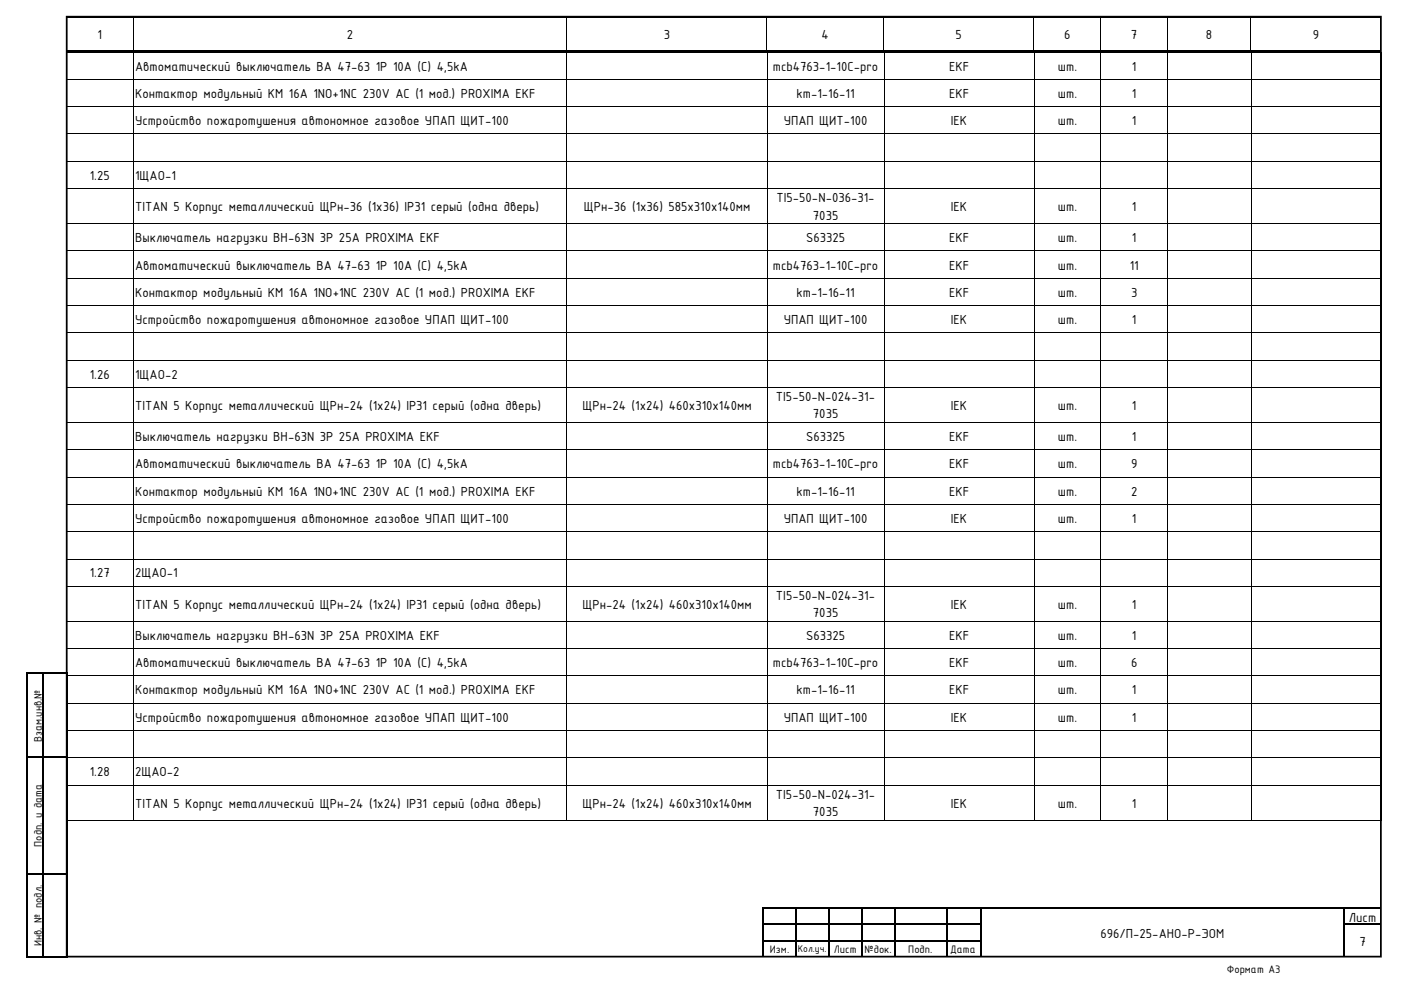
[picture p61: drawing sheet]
<svg xmlns="http://www.w3.org/2000/svg" width="420mm" height="297mm" viewBox="0 0 420 297" stroke-linecap="round" stroke-linejoin="round" font-family="sans-serif">
<defs><g id="words">
<g font-size="4.2">
<text x="29.2" y="11.7">1</text>
<text x="104" y="11.7">2</text>
<text x="199" y="11.7">3</text>
<text x="246.3" y="11.7">4</text>
<text x="286.5" y="11.7">5</text>
<text x="319" y="11.7">6</text>
<text x="339" y="11.7">7</text>
<text x="361.6" y="11.7">8</text>
<text x="393.6" y="11.7">9</text>
<text x="40.5" y="21.2">Автоматический выключатель ВА 47-63 1P 10А (C) 4,5kA</text>
<text x="231.7" y="21.2">mcb4763-1-10C-pro</text>
<text x="284.5" y="21.2">EKF</text>
<text x="317.2" y="21.2">шт.</text>
<text x="339.4" y="21.2">1</text>
<text x="40.5" y="29.4">Контактор модульный КМ 16A 1NO+1NC 230V AC (1 мод.) PROXIMA EKF</text>
<text x="238.8" y="29.4">km-1-16-11</text>
<text x="284.5" y="29.4">EKF</text>
<text x="317.2" y="29.4">шт.</text>
<text x="339.4" y="29.4">1</text>
<text x="40.5" y="37.6">Устройство пожаротушения автономное газовое УПАП ЩИТ-100</text>
<text x="235" y="37.6">УПАП ЩИТ-100</text>
<text x="285.1" y="37.6">IEK</text>
<text x="317.2" y="37.6">шт.</text>
<text x="339.4" y="37.6">1</text>
<text x="26.9" y="53.9">1.25</text>
<text x="40.5" y="53.9">1ЩАО-1</text>
<text x="40.5" y="63.3">TITAN 5 Корпус металлический ЩРн-36 (1х36) IP31 серый (одна дверь)</text>
<text x="175" y="63.3">ЩРн-36 (1х36) 585х310х140мм</text>
<text x="232.8" y="60.7">TI5-50-N-036-31-</text>
<text x="243.7" y="65.9">7035</text>
<text x="285.1" y="63.3">IEK</text>
<text x="317.2" y="63.3">шт.</text>
<text x="339.4" y="63.3">1</text>
<text x="40.5" y="72.7">Выключатель нагрузки ВН-63N 3P 25A PROXIMA EKF</text>
<text x="241.7" y="72.7">S63325</text>
<text x="284.5" y="72.7">EKF</text>
<text x="317.2" y="72.7">шт.</text>
<text x="339.4" y="72.7">1</text>
<text x="40.5" y="80.9">Автоматический выключатель ВА 47-63</text>
<text x="112.7" y="80.9">1P 10А (C) 4,5kA</text>
<text x="231.7" y="80.9">mcb4763-1-10C-pro</text>
<text x="284.5" y="80.9">EKF</text>
<text x="317.2" y="80.9">шт.</text>
<text x="338.7" y="80.9">11</text>
<text x="40.5" y="89">Контактор модульный КМ 16A 1NO+1NC 230V AC (1 мод.) PROXIMA EKF</text>
<text x="238.8" y="89">km-1-16-11</text>
<text x="284.5" y="89">EKF</text>
<text x="317.2" y="89">шт.</text>
<text x="339.1" y="89">3</text>
<text x="40.5" y="97.2">Устройство пожаротушения автономное газовое УПАП ЩИТ-100</text>
<text x="235" y="97.2">УПАП ЩИТ-100</text>
<text x="285.1" y="97.2">IEK</text>
<text x="317.2" y="97.2">шт.</text>
<text x="339.4" y="97.2">1</text>
<text x="26.9" y="113.6">1.26</text>
<text x="40.5" y="113.6">1ЩАО-2</text>
<text x="40.5" y="123">TITAN 5 Корпус металлический ЩРн-24 (1х24) IP31 серый (одна дверь)</text>
<text x="174.6" y="123">ЩРн-24 (1х24) 460х310х140мм</text>
<text x="232.6" y="120.4">TI5-50-N-024-31-</text>
<text x="243.7" y="125.5">7035</text>
<text x="285.1" y="123">IEK</text>
<text x="317.2" y="123">шт.</text>
<text x="339.4" y="123">1</text>
<text x="40.5" y="132.3">Выключатель нагрузки ВН-63N 3P 25A PROXIMA EKF</text>
<text x="241.7" y="132.3">S63325</text>
<text x="284.5" y="132.3">EKF</text>
<text x="317.2" y="132.3">шт.</text>
<text x="339.4" y="132.3">1</text>
<text x="40.5" y="140.5">Автоматический выключатель ВА 47-63 1P 10А (C) 4,5kA</text>
<text x="231.7" y="140.5">mcb4763-1-10C-pro</text>
<text x="284.5" y="140.5">EKF</text>
<text x="317.2" y="140.5">шт.</text>
<text x="339.1" y="140.5">9</text>
<text x="40.5" y="148.7">Контактор модульный КМ 16A 1NO+1NC 230V AC (1 мод.) PROXIMA EKF</text>
<text x="238.8" y="148.7">km-1-16-11</text>
<text x="284.5" y="148.7">EKF</text>
<text x="317.2" y="148.7">шт.</text>
<text x="339.1" y="148.7">2</text>
<text x="40.5" y="156.9">Устройство пожаротушения автономное газовое УПАП ЩИТ-100</text>
<text x="235" y="156.9">УПАП ЩИТ-100</text>
<text x="285.1" y="156.9">IEK</text>
<text x="317.2" y="156.9">шт.</text>
<text x="339.4" y="156.9">1</text>
<text x="26.9" y="173.3">1.27</text>
<text x="40.5" y="173.3">2ЩАО-1</text>
<text x="40.5" y="182.6">TITAN 5 Корпус металлический ЩРн-24 (1х24) IP31 серый (одна дверь)</text>
<text x="174.6" y="182.6">ЩРн-24 (1х24) 460х310х140мм</text>
<text x="232.6" y="180">TI5-50-N-024-31-</text>
<text x="243.7" y="185.2">7035</text>
<text x="285.1" y="182.6">IEK</text>
<text x="317.2" y="182.6">шт.</text>
<text x="339.4" y="182.6">1</text>
<text x="40.5" y="192">Выключатель нагрузки ВН-63N 3P 25A PROXIMA EKF</text>
<text x="241.7" y="192">S63325</text>
<text x="284.5" y="192">EKF</text>
<text x="317.2" y="192">шт.</text>
<text x="339.4" y="192">1</text>
<text x="40.5" y="200.2">Автоматический выключатель ВА 47-63 1P 10А (C) 4,5kA</text>
<text x="231.7" y="200.2">mcb4763-1-10C-pro</text>
<text x="284.5" y="200.2">EKF</text>
<text x="317.2" y="200.2">шт.</text>
<text x="339.1" y="200.2">6</text>
<text x="40.5" y="208.3">Контактор модульный КМ 16A 1NO+1NC 230V AC (1 мод.) PROXIMA EKF</text>
<text x="238.8" y="208.3">km-1-16-11</text>
<text x="284.5" y="208.3">EKF</text>
<text x="317.2" y="208.3">шт.</text>
<text x="339.4" y="208.3">1</text>
<text x="40.5" y="216.6">Устройство пожаротушения автономное газовое УПАП ЩИТ-100</text>
<text x="235" y="216.6">УПАП ЩИТ-100</text>
<text x="285.1" y="216.6">IEK</text>
<text x="317.2" y="216.6">шт.</text>
<text x="339.4" y="216.6">1</text>
<text x="26.9" y="232.9">1.28</text>
<text x="40.5" y="232.9">2ЩАО-2</text>
<text x="232.6" y="239.7">TI5-50-N-024-31-</text>
<text x="40.5" y="242.3">TITAN 5 Корпус металлический ЩРн-24 (1х24) IP31 серый (одна дверь)</text>
<text x="174.6" y="242.3">ЩРн-24 (1х24) 460х310х140мм</text>
<text x="243.7" y="244.9">7035</text>
<text x="285.1" y="242.3">IEK</text>
<text x="317.2" y="242.3">шт.</text>
<text x="339.4" y="242.3">1</text>
<text x="329.9" y="281.3">696/П-25-АНО-Р-ЭОМ</text>
<text x="404.4" y="276.6">Лист</text>
<text x="407.5" y="283.8">7</text>
</g>
<g font-size="3.5">
<text x="12.6" y="222.6" transform="rotate(-90 12.6 222.6)">Взам.инв.№</text>
<text x="12.6" y="254" transform="rotate(-90 12.6 254)">Подп. и дата</text>
<text x="12.6" y="283.8" transform="rotate(-90 12.6 283.8)">Инв. № подл.</text>
<text x="230.8" y="286">Изм.</text>
<text x="250" y="286">Лист</text>
<text x="259.2" y="286">№док.</text>
<text x="272.3" y="286">Подп.</text>
<text x="284.8" y="286">Дата</text>
<text x="367.8" y="291.8">Формат А3</text>
</g>
<text font-size="3.2" x="239.2" y="285.7">Кол.уч.</text>
</g></defs>
<g fill="#000">
<path d="M19.8 5.5h.2z" fill-rule="evenodd"/>
<path d="M19.8 5h.2v.5h-.2z" fill-rule="evenodd"/>
<path d="M19.8 15h20v.5h-20z" fill-rule="evenodd"/>
<path d="M19.9 15.5l.2 .2z" fill-rule="evenodd"/>
<path d="M19.9 15.5l.2 .2z" fill-rule="evenodd"/>
<path d="M20 5h19.8v.5h-19.8z" fill-rule="evenodd"/>
<path d="M39.8 5.5h.2z" fill-rule="evenodd"/>
<path d="M39.8 5h.5v.5h-.5z" fill-rule="evenodd"/>
<path d="M39.8 15h.5v.5h-.5z" fill-rule="evenodd"/>
<path d="M39.9 15.5l.1 .2z" fill-rule="evenodd"/>
<path d="M40.3 5h129.5v.5h-129.5z" fill-rule="evenodd"/>
<path d="M40.3 15h129.5v.5h-129.5z" fill-rule="evenodd"/>
<path d="M169.8 5.5h.2z" fill-rule="evenodd"/>
<path d="M169.8 5h.5v.5h-.5z" fill-rule="evenodd"/>
<path d="M169.8 15h.5v.5h-.5z" fill-rule="evenodd"/>
<path d="M169.9 15.5l.2 .2z" fill-rule="evenodd"/>
<path d="M170.3 5h59.6v.5h-59.6z" fill-rule="evenodd"/>
<path d="M170.3 15h59.6v.5h-59.6z" fill-rule="evenodd"/>
<path d="M229.9 5.5h.1z" fill-rule="evenodd"/>
<path d="M229.9 5h.5v.5h-.5z" fill-rule="evenodd"/>
<path d="M229.9 15h.5v.5h-.5z" fill-rule="evenodd"/>
<path d="M229.9 15.5l.2 .2z" fill-rule="evenodd"/>
<path d="M230.4 5h34.5v.5h-34.5z" fill-rule="evenodd"/>
<path d="M230.4 15h34.5v.5h-34.5z" fill-rule="evenodd"/>
<path d="M264.9 5.5h.1z" fill-rule="evenodd"/>
<path d="M264.9 5h.5v.5h-.5z" fill-rule="evenodd"/>
<path d="M264.9 15h.5v.5h-.5z" fill-rule="evenodd"/>
<path d="M264.9 15.5l.2 .2z" fill-rule="evenodd"/>
<path d="M265.4 5h44.5v.5h-44.5z" fill-rule="evenodd"/>
<path d="M265.4 15h44.5v.5h-44.5z" fill-rule="evenodd"/>
<path d="M309.9 5.5h.1z" fill-rule="evenodd"/>
<path d="M309.9 5h.5v.5h-.5z" fill-rule="evenodd"/>
<path d="M309.9 15h.5v.5h-.5z" fill-rule="evenodd"/>
<path d="M310 15.5l.1 .2z" fill-rule="evenodd"/>
<path d="M310.4 5h19.5v.5h-19.5z" fill-rule="evenodd"/>
<path d="M310.4 15h19.5v.5h-19.5z" fill-rule="evenodd"/>
<path d="M329.9 5.5h.2z" fill-rule="evenodd"/>
<path d="M329.9 5h.5v.5h-.5z" fill-rule="evenodd"/>
<path d="M329.9 15h.5v.5h-.5z" fill-rule="evenodd"/>
<path d="M330 15.5l.2 .2z" fill-rule="evenodd"/>
<path d="M330.4 5h19.5v.5h-19.5z" fill-rule="evenodd"/>
<path d="M330.4 15h19.5v.5h-19.5z" fill-rule="evenodd"/>
<path d="M349.9 5.5h.1z" fill-rule="evenodd"/>
<path d="M349.9 5h.5v.5h-.5z" fill-rule="evenodd"/>
<path d="M349.9 15h.5v.5h-.5z" fill-rule="evenodd"/>
<path d="M350 15.5l.1 .2z" fill-rule="evenodd"/>
<path d="M350.4 5h24.5v.5h-24.5z" fill-rule="evenodd"/>
<path d="M350.4 15h24.5v.5h-24.5z" fill-rule="evenodd"/>
<path d="M374.9 5.5h.2z" fill-rule="evenodd"/>
<path d="M374.9 5h.5v.5h-.5z" fill-rule="evenodd"/>
<path d="M374.9 15h.5v.5h-.5z" fill-rule="evenodd"/>
<path d="M375 15.5l.2 .2z" fill-rule="evenodd"/>
<path d="M375.4 5h38.5v.5h-38.5z" fill-rule="evenodd"/>
<path d="M375.4 15h38.5v.5h-38.5z" fill-rule="evenodd"/>
<path d="M413.9 5.5h.2z" fill-rule="evenodd"/>
<path d="M413.9 5h.2v.5h-.2z" fill-rule="evenodd"/>
<path d="M413.9 15h.2v.5h-.2z" fill-rule="evenodd"/>
<path d="M414 15.5l.1 .2z" fill-rule="evenodd"/>
<path d="M414 15.5l.1 .2z" fill-rule="evenodd"/>
<path d="M19.9 23.7l.2 .2z" fill-rule="evenodd"/>
<path d="M19.9 31.9l.2 .2z" fill-rule="evenodd"/>
<path d="M39.9 23.7l.1 .2z" fill-rule="evenodd"/>
<path d="M39.9 31.9l.1 .2z" fill-rule="evenodd"/>
<path d="M169.9 23.7l.2 .2z" fill-rule="evenodd"/>
<path d="M169.9 31.9l.2 .2z" fill-rule="evenodd"/>
<path d="M229.9 23.7l.2 .2z" fill-rule="evenodd"/>
<path d="M229.9 31.9l.2 .2z" fill-rule="evenodd"/>
<path d="M264.9 23.7l.2 .2z" fill-rule="evenodd"/>
<path d="M264.9 31.9l.2 .2z" fill-rule="evenodd"/>
<path d="M310 23.7l.1 .2z" fill-rule="evenodd"/>
<path d="M310 31.9l.1 .2z" fill-rule="evenodd"/>
<path d="M330 23.7l.2 .2z" fill-rule="evenodd"/>
<path d="M330 31.9l.2 .2z" fill-rule="evenodd"/>
<path d="M350 23.7l.1 .2z" fill-rule="evenodd"/>
<path d="M350 31.9l.1 .2z" fill-rule="evenodd"/>
<path d="M375 23.7l.2 .2z" fill-rule="evenodd"/>
<path d="M375 31.9l.2 .2z" fill-rule="evenodd"/>
<path d="M414 23.7l.1 .2z" fill-rule="evenodd"/>
<path d="M414 31.9l.1 .2z" fill-rule="evenodd"/>
<path d="M19.9 40.1l.2 .2z" fill-rule="evenodd"/>
<path d="M19.9 48.3l.2 .1z" fill-rule="evenodd"/>
<path d="M19.9 56.5l.2 .1z" fill-rule="evenodd"/>
<path d="M39.9 40.1l.1 .2z" fill-rule="evenodd"/>
<path d="M39.9 48.3l.1 .1z" fill-rule="evenodd"/>
<path d="M39.9 56.5l.1 .1z" fill-rule="evenodd"/>
<path d="M169.9 40.1l.2 .2z" fill-rule="evenodd"/>
<path d="M169.9 48.3l.2 .1z" fill-rule="evenodd"/>
<path d="M169.9 56.5l.2 .1z" fill-rule="evenodd"/>
<path d="M229.9 40.1l.2 .2z" fill-rule="evenodd"/>
<path d="M229.9 48.3l.2 .1z" fill-rule="evenodd"/>
<path d="M229.9 56.5l.2 .1z" fill-rule="evenodd"/>
<path d="M264.9 40.1l.2 .2z" fill-rule="evenodd"/>
<path d="M264.9 48.3l.2 .1z" fill-rule="evenodd"/>
<path d="M264.9 56.5l.2 .1z" fill-rule="evenodd"/>
<path d="M310 40.1l.1 .2z" fill-rule="evenodd"/>
<path d="M310 48.3l.1 .1z" fill-rule="evenodd"/>
<path d="M310 56.5l.1 .1z" fill-rule="evenodd"/>
<path d="M330 40.1l.2 .2z" fill-rule="evenodd"/>
<path d="M330 48.3l.2 .1z" fill-rule="evenodd"/>
<path d="M330 56.5l.2 .1z" fill-rule="evenodd"/>
<path d="M350 40.1l.1 .2z" fill-rule="evenodd"/>
<path d="M350 48.3l.1 .1z" fill-rule="evenodd"/>
<path d="M350 56.5l.1 .1z" fill-rule="evenodd"/>
<path d="M375 40.1l.2 .2z" fill-rule="evenodd"/>
<path d="M375 48.3l.2 .1z" fill-rule="evenodd"/>
<path d="M375 56.5l.2 .1z" fill-rule="evenodd"/>
<path d="M414 40.1l.1 .2z" fill-rule="evenodd"/>
<path d="M414 48.3l.1 .1z" fill-rule="evenodd"/>
<path d="M414 56.5l.1 .1z" fill-rule="evenodd"/>
<path d="M19.9 67l.2 .2z" fill-rule="evenodd"/>
<path d="M19.9 75.2l.2 .2z" fill-rule="evenodd"/>
<path d="M39.9 67l.1 .2z" fill-rule="evenodd"/>
<path d="M39.9 75.2l.1 .2z" fill-rule="evenodd"/>
<path d="M169.9 67l.2 .2z" fill-rule="evenodd"/>
<path d="M169.9 75.2l.2 .2z" fill-rule="evenodd"/>
<path d="M229.9 67l.2 .2z" fill-rule="evenodd"/>
<path d="M229.9 75.2l.2 .2z" fill-rule="evenodd"/>
<path d="M264.9 67l.2 .2z" fill-rule="evenodd"/>
<path d="M264.9 75.2l.2 .2z" fill-rule="evenodd"/>
<path d="M310 67l.1 .2z" fill-rule="evenodd"/>
<path d="M310 75.2l.1 .2z" fill-rule="evenodd"/>
<path d="M330 67l.2 .2z" fill-rule="evenodd"/>
<path d="M330 75.2l.2 .2z" fill-rule="evenodd"/>
<path d="M350 67l.1 .2z" fill-rule="evenodd"/>
<path d="M350 75.2l.1 .2z" fill-rule="evenodd"/>
<path d="M375 67l.2 .2z" fill-rule="evenodd"/>
<path d="M375 75.2l.2 .2z" fill-rule="evenodd"/>
<path d="M414 67l.1 .2z" fill-rule="evenodd"/>
<path d="M414 75.2l.1 .2z" fill-rule="evenodd"/>
<path d="M19.9 83.4l.2 .2z" fill-rule="evenodd"/>
<path d="M19.9 91.6l.2 .1z" fill-rule="evenodd"/>
<path d="M19.9 99.8l.2 .1z" fill-rule="evenodd"/>
<path d="M39.9 83.4l.1 .2z" fill-rule="evenodd"/>
<path d="M39.9 91.6l.1 .1z" fill-rule="evenodd"/>
<path d="M39.9 99.8l.1 .1z" fill-rule="evenodd"/>
<path d="M169.9 83.4l.2 .2z" fill-rule="evenodd"/>
<path d="M169.9 91.6l.2 .1z" fill-rule="evenodd"/>
<path d="M169.9 99.8l.2 .1z" fill-rule="evenodd"/>
<path d="M229.9 83.4l.2 .2z" fill-rule="evenodd"/>
<path d="M229.9 91.6l.2 .1z" fill-rule="evenodd"/>
<path d="M229.9 99.8l.2 .1z" fill-rule="evenodd"/>
<path d="M264.9 83.4l.2 .2z" fill-rule="evenodd"/>
<path d="M264.9 91.6l.2 .1z" fill-rule="evenodd"/>
<path d="M264.9 99.8l.2 .1z" fill-rule="evenodd"/>
<path d="M310 83.4l.1 .2z" fill-rule="evenodd"/>
<path d="M310 91.6l.1 .1z" fill-rule="evenodd"/>
<path d="M310 99.8l.1 .1z" fill-rule="evenodd"/>
<path d="M330 83.4l.2 .2z" fill-rule="evenodd"/>
<path d="M330 91.6l.2 .1z" fill-rule="evenodd"/>
<path d="M330 99.8l.2 .1z" fill-rule="evenodd"/>
<path d="M350 83.4l.1 .2z" fill-rule="evenodd"/>
<path d="M350 91.6l.1 .1z" fill-rule="evenodd"/>
<path d="M350 99.8l.1 .1z" fill-rule="evenodd"/>
<path d="M375 83.4l.2 .2z" fill-rule="evenodd"/>
<path d="M375 91.6l.2 .1z" fill-rule="evenodd"/>
<path d="M375 99.8l.2 .1z" fill-rule="evenodd"/>
<path d="M414 83.4l.1 .2z" fill-rule="evenodd"/>
<path d="M414 91.6l.1 .1z" fill-rule="evenodd"/>
<path d="M414 99.8l.1 .1z" fill-rule="evenodd"/>
<path d="M19.9 108l.2 .1z" fill-rule="evenodd"/>
<path d="M19.9 116.1l.2 .2z" fill-rule="evenodd"/>
<path d="M39.9 108l.1 .1z" fill-rule="evenodd"/>
<path d="M39.9 116.1l.1 .2z" fill-rule="evenodd"/>
<path d="M169.9 108l.2 .1z" fill-rule="evenodd"/>
<path d="M169.9 116.1l.2 .2z" fill-rule="evenodd"/>
<path d="M229.9 108l.2 .1z" fill-rule="evenodd"/>
<path d="M229.9 116.1l.2 .2z" fill-rule="evenodd"/>
<path d="M264.9 108l.2 .1z" fill-rule="evenodd"/>
<path d="M264.9 116.1l.2 .2z" fill-rule="evenodd"/>
<path d="M310 108l.1 .1z" fill-rule="evenodd"/>
<path d="M310 116.1l.1 .2z" fill-rule="evenodd"/>
<path d="M330 108l.2 .1z" fill-rule="evenodd"/>
<path d="M330 116.1l.2 .2z" fill-rule="evenodd"/>
<path d="M350 108l.1 .1z" fill-rule="evenodd"/>
<path d="M350 116.1l.1 .2z" fill-rule="evenodd"/>
<path d="M375 108l.2 .1z" fill-rule="evenodd"/>
<path d="M375 116.1l.2 .2z" fill-rule="evenodd"/>
<path d="M414 108l.1 .1z" fill-rule="evenodd"/>
<path d="M414 116.1l.1 .2z" fill-rule="evenodd"/>
<path d="M19.9 126.7l.2 .1z" fill-rule="evenodd"/>
<path d="M19.9 134.8l.2 .2z" fill-rule="evenodd"/>
<path d="M39.9 126.7l.1 .1z" fill-rule="evenodd"/>
<path d="M39.9 134.8l.1 .2z" fill-rule="evenodd"/>
<path d="M169.9 126.7l.2 .1z" fill-rule="evenodd"/>
<path d="M169.9 134.8l.2 .2z" fill-rule="evenodd"/>
<path d="M229.9 126.7l.2 .1z" fill-rule="evenodd"/>
<path d="M229.9 134.8l.2 .2z" fill-rule="evenodd"/>
<path d="M264.9 126.7l.2 .1z" fill-rule="evenodd"/>
<path d="M264.9 134.8l.2 .2z" fill-rule="evenodd"/>
<path d="M310 126.7l.1 .1z" fill-rule="evenodd"/>
<path d="M310 134.8l.1 .2z" fill-rule="evenodd"/>
<path d="M330 126.7l.2 .1z" fill-rule="evenodd"/>
<path d="M330 134.8l.2 .2z" fill-rule="evenodd"/>
<path d="M350 126.7l.1 .1z" fill-rule="evenodd"/>
<path d="M350 134.8l.1 .2z" fill-rule="evenodd"/>
<path d="M375 126.7l.2 .1z" fill-rule="evenodd"/>
<path d="M375 134.8l.2 .2z" fill-rule="evenodd"/>
<path d="M414 126.7l.1 .1z" fill-rule="evenodd"/>
<path d="M414 134.8l.1 .2z" fill-rule="evenodd"/>
<path d="M19.9 143.1l.2 .1z" fill-rule="evenodd"/>
<path d="M19.9 151.2l.2 .2z" fill-rule="evenodd"/>
<path d="M19.9 159.4l.2 .2z" fill-rule="evenodd"/>
<path d="M39.9 143.1l.1 .1z" fill-rule="evenodd"/>
<path d="M39.9 151.2l.1 .2z" fill-rule="evenodd"/>
<path d="M39.9 159.4l.1 .2z" fill-rule="evenodd"/>
<path d="M169.9 143.1l.2 .1z" fill-rule="evenodd"/>
<path d="M169.9 151.2l.2 .2z" fill-rule="evenodd"/>
<path d="M169.9 159.4l.2 .2z" fill-rule="evenodd"/>
<path d="M229.9 143.1l.2 .1z" fill-rule="evenodd"/>
<path d="M229.9 151.2l.2 .2z" fill-rule="evenodd"/>
<path d="M229.9 159.4l.2 .2z" fill-rule="evenodd"/>
<path d="M264.9 143.1l.2 .1z" fill-rule="evenodd"/>
<path d="M264.9 151.2l.2 .2z" fill-rule="evenodd"/>
<path d="M264.9 159.4l.2 .2z" fill-rule="evenodd"/>
<path d="M310 143.1l.1 .1z" fill-rule="evenodd"/>
<path d="M310 151.2l.1 .2z" fill-rule="evenodd"/>
<path d="M310 159.4l.1 .2z" fill-rule="evenodd"/>
<path d="M330 143.1l.2 .1z" fill-rule="evenodd"/>
<path d="M330 151.2l.2 .2z" fill-rule="evenodd"/>
<path d="M330 159.4l.2 .2z" fill-rule="evenodd"/>
<path d="M350 143.1l.1 .1z" fill-rule="evenodd"/>
<path d="M350 151.2l.1 .2z" fill-rule="evenodd"/>
<path d="M350 159.4l.1 .2z" fill-rule="evenodd"/>
<path d="M375 143.1l.2 .1z" fill-rule="evenodd"/>
<path d="M375 151.2l.2 .2z" fill-rule="evenodd"/>
<path d="M375 159.4l.2 .2z" fill-rule="evenodd"/>
<path d="M414 143.1l.1 .1z" fill-rule="evenodd"/>
<path d="M414 151.2l.1 .2z" fill-rule="evenodd"/>
<path d="M414 159.4l.1 .2z" fill-rule="evenodd"/>
<path d="M19.9 167.6l.2 .2z" fill-rule="evenodd"/>
<path d="M19.9 175.8l.2 .2z" fill-rule="evenodd"/>
<path d="M39.9 167.6l.1 .2z" fill-rule="evenodd"/>
<path d="M39.9 175.8l.1 .2z" fill-rule="evenodd"/>
<path d="M169.9 167.6l.2 .2z" fill-rule="evenodd"/>
<path d="M169.9 175.8l.2 .2z" fill-rule="evenodd"/>
<path d="M229.9 167.6l.2 .2z" fill-rule="evenodd"/>
<path d="M229.9 175.8l.2 .2z" fill-rule="evenodd"/>
<path d="M264.9 167.6l.2 .2z" fill-rule="evenodd"/>
<path d="M264.9 175.8l.2 .2z" fill-rule="evenodd"/>
<path d="M310 167.6l.1 .2z" fill-rule="evenodd"/>
<path d="M310 175.8l.1 .2z" fill-rule="evenodd"/>
<path d="M330 167.6l.2 .2z" fill-rule="evenodd"/>
<path d="M330 175.8l.2 .2z" fill-rule="evenodd"/>
<path d="M350 167.6l.1 .2z" fill-rule="evenodd"/>
<path d="M350 175.8l.1 .2z" fill-rule="evenodd"/>
<path d="M375 167.6l.2 .2z" fill-rule="evenodd"/>
<path d="M375 175.8l.2 .2z" fill-rule="evenodd"/>
<path d="M414 167.6l.1 .2z" fill-rule="evenodd"/>
<path d="M414 175.8l.1 .2z" fill-rule="evenodd"/>
<path d="M19.9 186.3l.2 .2z" fill-rule="evenodd"/>
<path d="M19.9 194.5l.2 .2z" fill-rule="evenodd"/>
<path d="M39.9 186.3l.1 .2z" fill-rule="evenodd"/>
<path d="M39.9 194.5l.1 .2z" fill-rule="evenodd"/>
<path d="M169.9 186.3l.2 .2z" fill-rule="evenodd"/>
<path d="M169.9 194.5l.2 .2z" fill-rule="evenodd"/>
<path d="M229.9 186.3l.2 .2z" fill-rule="evenodd"/>
<path d="M229.9 194.5l.2 .2z" fill-rule="evenodd"/>
<path d="M264.9 186.3l.2 .2z" fill-rule="evenodd"/>
<path d="M264.9 194.5l.2 .2z" fill-rule="evenodd"/>
<path d="M310 186.3l.1 .2z" fill-rule="evenodd"/>
<path d="M310 194.5l.1 .2z" fill-rule="evenodd"/>
<path d="M330 186.3l.2 .2z" fill-rule="evenodd"/>
<path d="M330 194.5l.2 .2z" fill-rule="evenodd"/>
<path d="M350 186.3l.1 .2z" fill-rule="evenodd"/>
<path d="M350 194.5l.1 .2z" fill-rule="evenodd"/>
<path d="M375 186.3l.2 .2z" fill-rule="evenodd"/>
<path d="M375 194.5l.2 .2z" fill-rule="evenodd"/>
<path d="M414 186.3l.1 .2z" fill-rule="evenodd"/>
<path d="M414 194.5l.1 .2z" fill-rule="evenodd"/>
<path d="M7.7 201.8h.6v.5h-.6z" fill-rule="evenodd"/>
<path d="M7.7 201.8h.6v.5h-.6z" fill-rule="evenodd"/>
<path d="M8.3 201.8h4.4v.5h-4.4z" fill-rule="evenodd"/>
<path d="M12.7 202.3h.6z" fill-rule="evenodd"/>
<path d="M12.7 201.8h.6v.5h-.6z" fill-rule="evenodd"/>
<path d="M13.3 201.8h6.5v.5h-6.5z" fill-rule="evenodd"/>
<path d="M19.8 201.8h.5v.5h-.5z" fill-rule="evenodd"/>
<path d="M19.8 201.8h.5v.5h-.5z" fill-rule="evenodd"/>
<path d="M19.9 202.7l.2 .2z" fill-rule="evenodd"/>
<path d="M19.9 210.9l.2 .2z" fill-rule="evenodd"/>
<path d="M19.9 219.1l.2 .1z" fill-rule="evenodd"/>
<path d="M39.9 202.7l.1 .2z" fill-rule="evenodd"/>
<path d="M39.9 210.9l.1 .2z" fill-rule="evenodd"/>
<path d="M39.9 219.1l.1 .1z" fill-rule="evenodd"/>
<path d="M169.9 202.7l.2 .2z" fill-rule="evenodd"/>
<path d="M169.9 210.9l.2 .2z" fill-rule="evenodd"/>
<path d="M169.9 219.1l.2 .1z" fill-rule="evenodd"/>
<path d="M229.9 202.7l.2 .2z" fill-rule="evenodd"/>
<path d="M229.9 210.9l.2 .2z" fill-rule="evenodd"/>
<path d="M229.9 219.1l.2 .1z" fill-rule="evenodd"/>
<path d="M264.9 202.7l.2 .2z" fill-rule="evenodd"/>
<path d="M264.9 210.9l.2 .2z" fill-rule="evenodd"/>
<path d="M264.9 219.1l.2 .1z" fill-rule="evenodd"/>
<path d="M310 202.7l.1 .2z" fill-rule="evenodd"/>
<path d="M310 210.9l.1 .2z" fill-rule="evenodd"/>
<path d="M310 219.1l.1 .1z" fill-rule="evenodd"/>
<path d="M330 202.7l.2 .2z" fill-rule="evenodd"/>
<path d="M330 210.9l.2 .2z" fill-rule="evenodd"/>
<path d="M330 219.1l.2 .1z" fill-rule="evenodd"/>
<path d="M350 202.7l.1 .2z" fill-rule="evenodd"/>
<path d="M350 210.9l.1 .2z" fill-rule="evenodd"/>
<path d="M350 219.1l.1 .1z" fill-rule="evenodd"/>
<path d="M375 202.7l.2 .2z" fill-rule="evenodd"/>
<path d="M375 210.9l.2 .2z" fill-rule="evenodd"/>
<path d="M375 219.1l.2 .1z" fill-rule="evenodd"/>
<path d="M414 202.7l.1 .2z" fill-rule="evenodd"/>
<path d="M414 210.9l.1 .2z" fill-rule="evenodd"/>
<path d="M414 219.1l.1 .1z" fill-rule="evenodd"/>
<path d="M7.7 202.3h.6v24.5h-.6z" fill-rule="evenodd"/>
<path d="M7.7 226.8h.6v.6h-.6z" fill-rule="evenodd"/>
<path d="M8.3 226.8h4.4v.5h-4.4z" fill-rule="evenodd"/>
<path d="M12.7 202.3h.6v24.5h-.6z" fill-rule="evenodd"/>
<path d="M12.7 226.8h.6v.6h-.6z" fill-rule="evenodd"/>
<path d="M13.3 226.8h6.5v.5h-6.5z" fill-rule="evenodd"/>
<path d="M19.8 202.3h.5v24.5h-.5z" fill-rule="evenodd"/>
<path d="M19.8 226.8h.5v.6h-.5z" fill-rule="evenodd"/>
<path d="M19.9 227.3l.2 .1z" fill-rule="evenodd"/>
<path d="M19.9 235.5l.2 .1z" fill-rule="evenodd"/>
<path d="M39.9 227.3l.1 .1z" fill-rule="evenodd"/>
<path d="M39.9 235.5l.1 .1z" fill-rule="evenodd"/>
<path d="M169.9 227.3l.2 .1z" fill-rule="evenodd"/>
<path d="M169.9 235.5l.2 .1z" fill-rule="evenodd"/>
<path d="M229.9 227.3l.2 .1z" fill-rule="evenodd"/>
<path d="M229.9 235.5l.2 .1z" fill-rule="evenodd"/>
<path d="M264.9 227.3l.2 .1z" fill-rule="evenodd"/>
<path d="M264.9 235.5l.2 .1z" fill-rule="evenodd"/>
<path d="M310 227.3l.1 .1z" fill-rule="evenodd"/>
<path d="M310 235.5l.1 .1z" fill-rule="evenodd"/>
<path d="M330 227.3l.2 .1z" fill-rule="evenodd"/>
<path d="M330 235.5l.2 .1z" fill-rule="evenodd"/>
<path d="M350 227.3l.1 .1z" fill-rule="evenodd"/>
<path d="M350 235.5l.1 .1z" fill-rule="evenodd"/>
<path d="M375 227.3l.2 .1z" fill-rule="evenodd"/>
<path d="M375 235.5l.2 .1z" fill-rule="evenodd"/>
<path d="M414 227.3l.1 .1z" fill-rule="evenodd"/>
<path d="M414 235.5l.1 .1z" fill-rule="evenodd"/>
<path d="M19.9 246l.2 .2z" fill-rule="evenodd"/>
<path d="M19.9 246l.2 .2z" fill-rule="evenodd"/>
<path d="M39.9 246l.1 .2z" fill-rule="evenodd"/>
<path d="M169.9 246l.2 .2z" fill-rule="evenodd"/>
<path d="M229.9 246l.2 .2z" fill-rule="evenodd"/>
<path d="M264.9 246l.2 .2z" fill-rule="evenodd"/>
<path d="M310 246l.1 .2z" fill-rule="evenodd"/>
<path d="M330 246l.2 .2z" fill-rule="evenodd"/>
<path d="M350 246l.1 .2z" fill-rule="evenodd"/>
<path d="M375 246l.2 .2z" fill-rule="evenodd"/>
<path d="M414 246l.1 .2z" fill-rule="evenodd"/>
<path d="M414 246l.1 .2z" fill-rule="evenodd"/>
<path d="M7.7 227.4h.6v34.4h-.6z" fill-rule="evenodd"/>
<path d="M7.7 261.8h.6v.6h-.6z" fill-rule="evenodd"/>
<path d="M8.3 261.8h4.4v.5h-4.4z" fill-rule="evenodd"/>
<path d="M12.7 227.4h.6v34.4h-.6z" fill-rule="evenodd"/>
<path d="M12.7 261.8h.6v.6h-.6z" fill-rule="evenodd"/>
<path d="M13.3 261.8h6.5v.5h-6.5z" fill-rule="evenodd"/>
<path d="M19.8 227.4h.5v34.4h-.5z" fill-rule="evenodd"/>
<path d="M19.8 261.8h.5v.6h-.5z" fill-rule="evenodd"/>
<path d="M228.5 272.1h.5v.5h-.5z" fill-rule="evenodd"/>
<path d="M228.5 272.1h.5v.5h-.5z" fill-rule="evenodd"/>
<path d="M228.5 272.6h.5v4.5h-.5z" fill-rule="evenodd"/>
<path d="M228.5 277.1h.5v.5h-.5z" fill-rule="evenodd"/>
<path d="M229 272.1h9.4v.5h-9.4z" fill-rule="evenodd"/>
<path d="M229 277.1h9.4v.5h-9.4z" fill-rule="evenodd"/>
<path d="M238.4 272.6h.6z" fill-rule="evenodd"/>
<path d="M238.4 272.1h.6v.5h-.6z" fill-rule="evenodd"/>
<path d="M238.4 272.6h.6v4.5h-.6z" fill-rule="evenodd"/>
<path d="M238.4 277.1h.6v.5h-.6z" fill-rule="evenodd"/>
<path d="M239 272.1h9.4v.5h-9.4z" fill-rule="evenodd"/>
<path d="M239 277.1h9.4v.5h-9.4z" fill-rule="evenodd"/>
<path d="M248.4 272.6h.5z" fill-rule="evenodd"/>
<path d="M248.4 272.1h.5v.5h-.5z" fill-rule="evenodd"/>
<path d="M248.4 272.6h.5v4.5h-.5z" fill-rule="evenodd"/>
<path d="M248.4 277.1h.5v.5h-.5z" fill-rule="evenodd"/>
<path d="M248.9 272.1h9.4v.5h-9.4z" fill-rule="evenodd"/>
<path d="M248.9 277.1h9.4v.5h-9.4z" fill-rule="evenodd"/>
<path d="M258.3 272.6h.5z" fill-rule="evenodd"/>
<path d="M258.3 272.1h.5v.5h-.5z" fill-rule="evenodd"/>
<path d="M258.3 272.6h.5v4.5h-.5z" fill-rule="evenodd"/>
<path d="M258.3 277.1h.5v.5h-.5z" fill-rule="evenodd"/>
<path d="M258.8 272.1h9.4v.5h-9.4z" fill-rule="evenodd"/>
<path d="M258.8 277.1h9.4v.5h-9.4z" fill-rule="evenodd"/>
<path d="M268.2 272.6h.5z" fill-rule="evenodd"/>
<path d="M268.2 272.1h.5v.5h-.5z" fill-rule="evenodd"/>
<path d="M268.2 272.6h.5v4.5h-.5z" fill-rule="evenodd"/>
<path d="M268.2 277.1h.5v.5h-.5z" fill-rule="evenodd"/>
<path d="M268.7 272.1h14.8v.5h-14.8z" fill-rule="evenodd"/>
<path d="M268.7 277.1h14.8v.5h-14.8z" fill-rule="evenodd"/>
<path d="M283.5 272.6h.5z" fill-rule="evenodd"/>
<path d="M283.5 272.1h.5v.5h-.5z" fill-rule="evenodd"/>
<path d="M283.5 272.6h.5v4.5h-.5z" fill-rule="evenodd"/>
<path d="M283.5 277.1h.5v.5h-.5z" fill-rule="evenodd"/>
<path d="M284 272.1h9.8v.5h-9.8z" fill-rule="evenodd"/>
<path d="M284 277.1h9.8v.5h-9.8z" fill-rule="evenodd"/>
<path d="M293.8 272.6h.5z" fill-rule="evenodd"/>
<path d="M293.8 272.1h.5v.5h-.5z" fill-rule="evenodd"/>
<path d="M293.8 272.6h.5v4.5h-.5z" fill-rule="evenodd"/>
<path d="M293.8 277.1h.5v.5h-.5z" fill-rule="evenodd"/>
<path d="M294.3 272.1h108.4v.5h-108.4z" fill-rule="evenodd"/>
<path d="M402.7 272.6h.5z" fill-rule="evenodd"/>
<path d="M402.7 272.1h.5v.5h-.5z" fill-rule="evenodd"/>
<path d="M402.7 272.6h.5v4.5h-.5z" fill-rule="evenodd"/>
<path d="M402.7 277.1h.5v.5h-.5z" fill-rule="evenodd"/>
<path d="M403.2 272.1h10.6v.5h-10.6z" fill-rule="evenodd"/>
<path d="M403.2 277.1h10.6v.5h-10.6z" fill-rule="evenodd"/>
<path d="M413.8 272.6h.1z" fill-rule="evenodd"/>
<path d="M413.8 272.1h.1v.5h-.1z" fill-rule="evenodd"/>
<path d="M413.8 277.1h.1v.5h-.1z" fill-rule="evenodd"/>
<path d="M7.7 262.4h.6v24.4h-.6z" fill-rule="evenodd"/>
<path d="M7.7 286.8h.6v.5h-.6z" fill-rule="evenodd"/>
<path d="M7.7 286.8h.6v.5h-.6z" fill-rule="evenodd"/>
<path d="M8.3 286.8h4.4v.5h-4.4z" fill-rule="evenodd"/>
<path d="M12.7 262.4h.6v24.4h-.6z" fill-rule="evenodd"/>
<path d="M12.7 286.8h.6v.5h-.6z" fill-rule="evenodd"/>
<path d="M13.3 286.8h6.5v.5h-6.5z" fill-rule="evenodd"/>
<path d="M19.8 262.4h.5v24.4h-.5z" fill-rule="evenodd"/>
<path d="M19.8 286.8h.5v.5h-.5z" fill-rule="evenodd"/>
<path d="M19.8 286.8h.5v.5h-.5z" fill-rule="evenodd"/>
<path d="M228.5 277.6h.5v4.5h-.5z" fill-rule="evenodd"/>
<path d="M228.5 282.1h.5v.6h-.5z" fill-rule="evenodd"/>
<path d="M228.5 282.7h.5v4.4h-.5z" fill-rule="evenodd"/>
<path d="M229 282.1h9.4v.5h-9.4z" fill-rule="evenodd"/>
<path d="M238.4 277.6h.6v4.5h-.6z" fill-rule="evenodd"/>
<path d="M238.4 282.1h.6v.6h-.6z" fill-rule="evenodd"/>
<path d="M238.4 282.7h.6v4.4h-.6z" fill-rule="evenodd"/>
<path d="M239 282.1h9.4v.5h-9.4z" fill-rule="evenodd"/>
<path d="M248.4 277.6h.5v4.5h-.5z" fill-rule="evenodd"/>
<path d="M248.4 282.1h.5v.6h-.5z" fill-rule="evenodd"/>
<path d="M248.4 282.7h.5v4.4h-.5z" fill-rule="evenodd"/>
<path d="M248.9 282.1h9.4v.5h-9.4z" fill-rule="evenodd"/>
<path d="M258.3 277.6h.5v4.5h-.5z" fill-rule="evenodd"/>
<path d="M258.3 282.1h.5v.6h-.5z" fill-rule="evenodd"/>
<path d="M258.3 282.7h.5v4.4h-.5z" fill-rule="evenodd"/>
<path d="M258.8 282.1h9.4v.5h-9.4z" fill-rule="evenodd"/>
<path d="M268.2 277.6h.5v4.5h-.5z" fill-rule="evenodd"/>
<path d="M268.2 282.1h.5v.6h-.5z" fill-rule="evenodd"/>
<path d="M268.2 282.7h.5v4.4h-.5z" fill-rule="evenodd"/>
<path d="M268.7 282.1h14.8v.5h-14.8z" fill-rule="evenodd"/>
<path d="M283.5 277.6h.5v4.5h-.5z" fill-rule="evenodd"/>
<path d="M283.5 282.1h.5v.6h-.5z" fill-rule="evenodd"/>
<path d="M283.5 282.7h.5v4.4h-.5z" fill-rule="evenodd"/>
<path d="M284 282.1h9.8v.5h-9.8z" fill-rule="evenodd"/>
<path d="M293.8 277.6h.5v4.5h-.5z" fill-rule="evenodd"/>
<path d="M293.8 282.1h.5v.6h-.5z" fill-rule="evenodd"/>
<path d="M293.8 282.7h.5v4.4h-.5z" fill-rule="evenodd"/>
<path d="M402.7 277.6h.5v4.5h-.5z" fill-rule="evenodd"/>
<path d="M402.7 282.1h.5v.6h-.5z" fill-rule="evenodd"/>
<path d="M402.7 282.7h.5v4.4h-.5z" fill-rule="evenodd"/>
<path d="M413.8 282.1h.1v.6h-.1z" fill-rule="evenodd"/>
</g>
<g fill="none" stroke="#000" stroke-width=".3">
<path d="M19.9 5.5v9.5M20 15.7v8M20.1 15.6h19.8M39.9 5.5v9.5M40 15.7v8M40 15.6h129.9M169.9 5.5v9.5M170 15.7v8M170.1 15.6h59.8M229.9 5.5v9.5M230 15.7v8M230.1 15.6h34.8"/>
<path d="M264.9 5.5v9.5M265 15.7v8M265.1 15.6h44.9M310 5.5v9.5M310 15.7v8M310.1 15.6h19.9M330 5.5v9.5M330.1 15.7v8M330.2 15.6h19.8M350 5.5v9.5M350 15.7v8M350.1 15.6h24.9"/>
<path d="M375 5.5v9.5M375.1 15.7v8M375.2 15.6h38.8M414 5.5v9.5M414.1 15.7v8M20 23.9v8M20 32.1v8M20.1 23.8h19.8M20.1 32h19.8M40 23.9v8M40 32.1v8M40 23.8h129.9"/>
<path d="M40 32h129.9M170 23.9v8M170 32.1v8M170.1 23.8h59.8M170.1 32h59.8M230 23.9v8M230 32.1v8M230.1 23.8h34.8M230.1 32h34.8M265 23.9v8M265 32.1v8M265.1 23.8h44.9"/>
<path d="M265.1 32h44.9M310 23.9v8M310 32.1v8M310.1 23.8h19.9M310.1 32h19.9M330.1 23.9v8M330.1 32.1v8M330.2 23.8h19.8M330.2 32h19.8M350 23.9v8M350 32.1v8M350.1 23.8h24.9"/>
<path d="M350.1 32h24.9M375.1 23.9v8M375.1 32.1v8M375.2 23.8h38.8M375.2 32h38.8M414.1 23.9v8M414.1 32.1v8M20 40.3v8M20 48.4v8.1M20 56.6v10.4M20.1 40.2h19.8M20.1 48.4h19.8"/>
<path d="M20.1 56.6h19.8M40 40.3v8M40 48.4v8.1M40 56.6v10.4M40 40.2h129.9M40 48.4h129.9M40 56.6h129.9M170 40.3v8M170 48.4v8.1M170 56.6v10.4M170.1 40.2h59.8M170.1 48.4h59.8"/>
<path d="M170.1 56.6h59.8M230 40.3v8M230 48.4v8.1M230 56.6v10.4M230.1 40.2h34.8M230.1 48.4h34.8M230.1 56.6h34.8M265 40.3v8M265 48.4v8.1M265 56.6v10.4M265.1 40.2h44.9M265.1 48.4h44.9"/>
<path d="M265.1 56.6h44.9M310 40.3v8M310 48.4v8.1M310 56.6v10.4M310.1 40.2h19.9M310.1 48.4h19.9M310.1 56.6h19.9M330.1 40.3v8M330.1 48.4v8.1M330.1 56.6v10.4M330.2 40.2h19.8M330.2 48.4h19.8"/>
<path d="M330.2 56.6h19.8M350 40.3v8M350 48.4v8.1M350 56.6v10.4M350.1 40.2h24.9M350.1 48.4h24.9M350.1 56.6h24.9M375.1 40.3v8M375.1 48.4v8.1M375.1 56.6v10.4M375.2 40.2h38.8M375.2 48.4h38.8"/>
<path d="M375.2 56.6h38.8M414.1 40.3v8M414.1 48.4v8.1M414.1 56.6v10.4M20 67.2v8M20 75.4v8M20.1 67.1h19.8M20.1 75.3h19.8M40 67.2v8M40 75.4v8M40 67.1h129.9M40 75.3h129.9"/>
<path d="M170 67.2v8M170 75.4v8M170.1 67.1h59.8M170.1 75.3h59.8M230 67.2v8M230 75.4v8M230.1 67.1h34.8M230.1 75.3h34.8M265 67.2v8M265 75.4v8M265.1 67.1h44.9M265.1 75.3h44.9"/>
<path d="M310 67.2v8M310 75.4v8M310.1 67.1h19.9M310.1 75.3h19.9M330.1 67.2v8M330.1 75.4v8M330.2 67.1h19.8M330.2 75.3h19.8M350 67.2v8M350 75.4v8M350.1 67.1h24.9M350.1 75.3h24.9"/>
<path d="M375.1 67.2v8M375.1 75.4v8M375.2 67.1h38.8M375.2 75.3h38.8M414.1 67.2v8M414.1 75.4v8M20 83.6v8M20 91.7v8.1M20 99.9v8.1M20.1 83.5h19.8M20.1 91.7h19.8M20.1 99.8h19.8"/>
<path d="M40 83.6v8M40 91.7v8.1M40 99.9v8.1M40 83.5h129.9M40 91.7h129.9M40 99.8h129.9M170 83.6v8M170 91.7v8.1M170 99.9v8.1M170.1 83.5h59.8M170.1 91.7h59.8M170.1 99.8h59.8"/>
<path d="M230 83.6v8M230 91.7v8.1M230 99.9v8.1M230.1 83.5h34.8M230.1 91.7h34.8M230.1 99.8h34.8M265 83.6v8M265 91.7v8.1M265 99.9v8.1M265.1 83.5h44.9M265.1 91.7h44.9M265.1 99.8h44.9"/>
<path d="M310 83.6v8M310 91.7v8.1M310 99.9v8.1M310.1 83.5h19.9M310.1 91.7h19.9M310.1 99.8h19.9M330.1 83.6v8M330.1 91.7v8.1M330.1 99.9v8.1M330.2 83.5h19.8M330.2 91.7h19.8M330.2 99.8h19.8"/>
<path d="M350 83.6v8M350 91.7v8.1M350 99.9v8.1M350.1 83.5h24.9M350.1 91.7h24.9M350.1 99.8h24.9M375.1 83.6v8M375.1 91.7v8.1M375.1 99.9v8.1M375.2 83.5h38.8M375.2 91.7h38.8M375.2 99.8h38.8"/>
<path d="M414.1 83.6v8M414.1 91.7v8.1M414.1 99.9v8.1M20 108.1v8M20 116.3v10.4M20.1 108.1h19.8M20.1 116.2h19.8M40 108.1v8M40 116.3v10.4M40 108.1h129.9M40 116.2h129.9M170 108.1v8"/>
<path d="M170 116.3v10.4M170.1 108.1h59.8M170.1 116.2h59.8M230 108.1v8M230 116.3v10.4M230.1 108.1h34.8M230.1 116.2h34.8M265 108.1v8M265 116.3v10.4M265.1 108.1h44.9M265.1 116.2h44.9M310 108.1v8"/>
<path d="M310 116.3v10.4M310.1 108.1h19.9M310.1 116.2h19.9M330.1 108.1v8M330.1 116.3v10.4M330.2 108.1h19.8M330.2 116.2h19.8M350 108.1v8M350 116.3v10.4M350.1 108.1h24.9M350.1 116.2h24.9M375.1 108.1v8"/>
<path d="M375.1 116.3v10.4M375.2 108.1h38.8M375.2 116.2h38.8M414.1 108.1v8M414.1 116.3v10.4M20 126.8v8M20 135v8.1M20.1 126.8h19.8M20.1 134.9h19.8M40 126.8v8M40 135v8.1M40 126.8h129.9"/>
<path d="M40 134.9h129.9M170 126.8v8M170 135v8.1M170.1 126.8h59.8M170.1 134.9h59.8M230 126.8v8M230 135v8.1M230.1 126.8h34.8M230.1 134.9h34.8M265 126.8v8M265 135v8.1M265.1 126.8h44.9"/>
<path d="M265.1 134.9h44.9M310 126.8v8M310 135v8.1M310.1 126.8h19.9M310.1 134.9h19.9M330.1 126.8v8M330.1 135v8.1M330.2 126.8h19.8M330.2 134.9h19.8M350 126.8v8M350 135v8.1M350.1 126.8h24.9"/>
<path d="M350.1 134.9h24.9M375.1 126.8v8M375.1 135v8.1M375.2 126.8h38.8M375.2 134.9h38.8M414.1 126.8v8M414.1 135v8.1M20 143.2v8M20 151.4v8M20 159.6v8M20.1 143.1h19.8M20.1 151.3h19.8"/>
<path d="M20.1 159.5h19.8M40 143.2v8M40 151.4v8M40 159.6v8M40 143.1h129.9M40 151.3h129.9M40 159.5h129.9M170 143.2v8M170 151.4v8M170 159.6v8M170.1 143.1h59.8M170.1 151.3h59.8"/>
<path d="M170.1 159.5h59.8M230 143.2v8M230 151.4v8M230 159.6v8M230.1 143.1h34.8M230.1 151.3h34.8M230.1 159.5h34.8M265 143.2v8M265 151.4v8M265 159.6v8M265.1 143.1h44.9M265.1 151.3h44.9"/>
<path d="M265.1 159.5h44.9M310 143.2v8M310 151.4v8M310 159.6v8M310.1 143.1h19.9M310.1 151.3h19.9M310.1 159.5h19.9M330.1 143.2v8M330.1 151.4v8M330.1 159.6v8M330.2 143.1h19.8M330.2 151.3h19.8"/>
<path d="M330.2 159.5h19.8M350 143.2v8M350 151.4v8M350 159.6v8M350.1 143.1h24.9M350.1 151.3h24.9M350.1 159.5h24.9M375.1 143.2v8M375.1 151.4v8M375.1 159.6v8M375.2 143.1h38.8M375.2 151.3h38.8"/>
<path d="M375.2 159.5h38.8M414.1 143.2v8M414.1 151.4v8M414.1 159.6v8M20 167.8v8M20 176v10.3M20.1 167.7h19.8M20.1 175.9h19.8M40 167.8v8M40 176v10.3M40 167.7h129.9M40 175.9h129.9"/>
<path d="M170 167.8v8M170 176v10.3M170.1 167.7h59.8M170.1 175.9h59.8M230 167.8v8M230 176v10.3M230.1 167.7h34.8M230.1 175.9h34.8M265 167.8v8M265 176v10.3M265.1 167.7h44.9M265.1 175.9h44.9"/>
<path d="M310 167.8v8M310 176v10.3M310.1 167.7h19.9M310.1 175.9h19.9M330.1 167.8v8M330.1 176v10.3M330.2 167.7h19.8M330.2 175.9h19.8M350 167.8v8M350 176v10.3M350.1 167.7h24.9M350.1 175.9h24.9"/>
<path d="M375.1 167.8v8M375.1 176v10.3M375.2 167.7h38.8M375.2 175.9h38.8M414.1 167.8v8M414.1 176v10.3M20 186.5v8M20 194.7v8M20.1 186.4h19.8M20.1 194.6h19.8M40 186.5v8M40 194.7v8"/>
<path d="M40 186.4h129.9M40 194.6h129.9M170 186.5v8M170 194.7v8M170.1 186.4h59.8M170.1 194.6h59.8M230 186.5v8M230 194.7v8M230.1 186.4h34.8M230.1 194.6h34.8M265 186.5v8M265 194.7v8"/>
<path d="M265.1 186.4h44.9M265.1 194.6h44.9M310 186.5v8M310 194.7v8M310.1 186.4h19.9M310.1 194.6h19.9M330.1 186.5v8M330.1 194.7v8M330.2 186.4h19.8M330.2 194.6h19.8M350 186.5v8M350 194.7v8"/>
<path d="M350.1 186.4h24.9M350.1 194.6h24.9M375.1 186.5v8M375.1 194.7v8M375.2 186.4h38.8M375.2 194.6h38.8M414.1 186.5v8M414.1 194.7v8M20 202.9v8M20 211.1v8M20 219.2v8.1M20.1 202.8h19.8"/>
<path d="M20.1 211h19.8M20.1 219.1h19.8M40 202.9v8M40 211.1v8M40 219.2v8.1M40 202.8h129.9M40 211h129.9M40 219.1h129.9M170 202.9v8M170 211.1v8M170 219.2v8.1M170.1 202.8h59.8"/>
<path d="M170.1 211h59.8M170.1 219.1h59.8M230 202.9v8M230 211.1v8M230 219.2v8.1M230.1 202.8h34.8M230.1 211h34.8M230.1 219.1h34.8M265 202.9v8M265 211.1v8M265 219.2v8.1M265.1 202.8h44.9"/>
<path d="M265.1 211h44.9M265.1 219.1h44.9M310 202.9v8M310 211.1v8M310 219.2v8.1M310.1 202.8h19.9M310.1 211h19.9M310.1 219.1h19.9M330.1 202.9v8M330.1 211.1v8M330.1 219.2v8.1M330.2 202.8h19.8"/>
<path d="M330.2 211h19.8M330.2 219.1h19.8M350 202.9v8M350 211.1v8M350 219.2v8.1M350.1 202.8h24.9M350.1 211h24.9M350.1 219.1h24.9M375.1 202.9v8M375.1 211.1v8M375.1 219.2v8.1M375.2 202.8h38.8"/>
<path d="M375.2 211h38.8M375.2 219.1h38.8M414.1 202.9v8M414.1 211.1v8M414.1 219.2v8.1M20 227.4v8.1M20 235.6v10.4M20.1 227.4h19.8M20.1 235.5h19.8M40 227.4v8.1M40 235.6v10.4M40 227.4h129.9"/>
<path d="M40 235.5h129.9M170 227.4v8.1M170 235.6v10.4M170.1 227.4h59.8M170.1 235.5h59.8M230 227.4v8.1M230 235.6v10.4M230.1 227.4h34.8M230.1 235.5h34.8M265 227.4v8.1M265 235.6v10.4M265.1 227.4h44.9"/>
<path d="M265.1 235.5h44.9M310 227.4v8.1M310 235.6v10.4M310.1 227.4h19.9M310.1 235.5h19.9M330.1 227.4v8.1M330.1 235.6v10.4M330.2 227.4h19.8M330.2 235.5h19.8M350 227.4v8.1M350 235.6v10.4M350.1 227.4h24.9"/>
<path d="M350.1 235.5h24.9M375.1 227.4v8.1M375.1 235.6v10.4M375.2 227.4h38.8M375.2 235.5h38.8M414.1 227.4v8.1M414.1 235.6v10.4M20.1 246.1h19.8M40 246.1h129.9M170.1 246.1h59.8M230.1 246.1h34.8M265.1 246.1h44.9"/>
<path d="M310.1 246.1h19.9M330.2 246.1h19.8M350.1 246.1h24.9M375.2 246.1h38.8M413.9 272.6v4.5M413.9 277.6v4.5M413.9 282.7v4.4"/>
</g>
<path d="M20 5h394v282h-394z" fill="none" stroke="#000" stroke-width=".53"/>
<use href="#words"/>
</svg>
